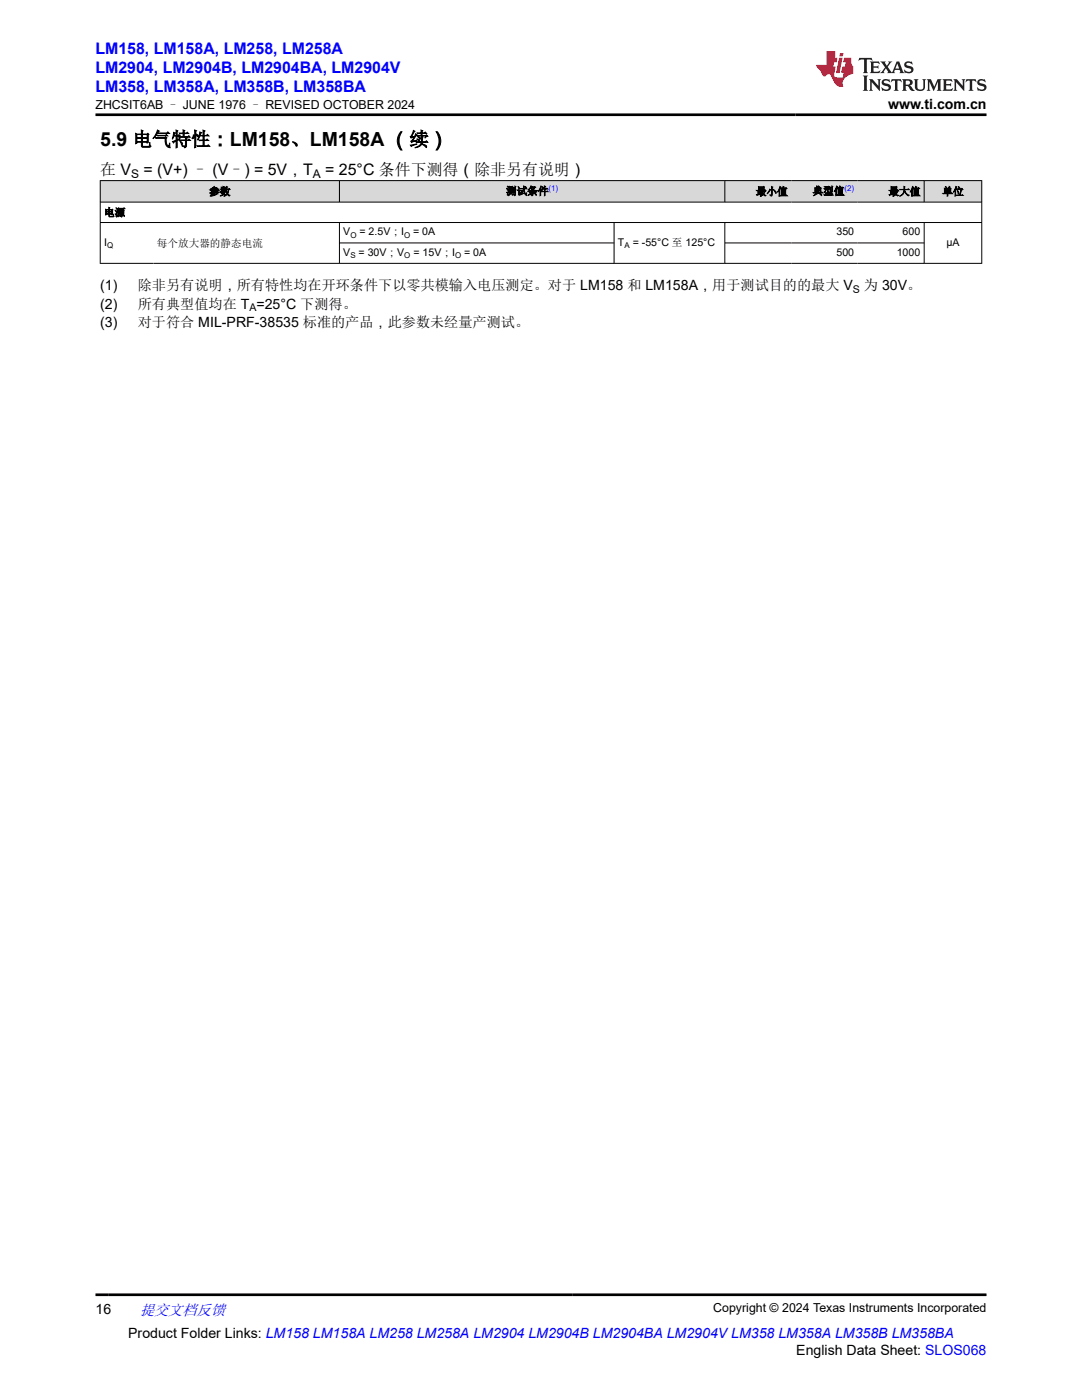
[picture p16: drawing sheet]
<svg xmlns="http://www.w3.org/2000/svg" width="216mm" height="279mm" viewBox="0 0 216 279" stroke-linecap="round" stroke-linejoin="round" font-family="sans-serif">
<defs><g id="words">
<text font-size="3.9" x="20" y="29.1">5.9 电气特性：LM158、LM158A （续）</text>
<g font-size="3.2" fill="#00f">
<text x="19" y="10.7">LM158, LM158A, LM258, LM258A</text>
<text x="19" y="14.5">LM2904, LM2904B, LM2904BA, LM2904V</text>
<text x="19" y="18.3">LM358, LM358A, LM358B, LM358BA</text>
</g>
<g font-size="3.2">
<text x="20" y="34.9">在 V</text>
<text x="28.6" y="34.9">= (V+) – (V–) = 5V，T</text>
<text x="64.9" y="34.9">= 25°C 条件下测得（除非另有说明）</text>
</g>
<text font-size="3" fill="#00f" x="27.9" y="262.4">提交文档反馈</text>
<g font-size="2.8">
<text x="177.2" y="21.7">www.ti.com.cn</text>
<text x="20" y="57.9">(1)</text>
<text x="27.5" y="57.9">除非另有说明，所有特性均在开环条件下以零共模输入电压测定。对于 LM158 和 LM158A，用于测试目的的最大 V</text>
<text x="172.4" y="57.9">为 30V。</text>
<text x="20" y="61.6">(2)</text>
<text x="20" y="65.3">(3)</text>
<text x="27.5" y="61.6">所有典型值均在 T =25°C 下测得。</text>
<text x="27.5" y="65.3">对于符合 MIL-PRF-38535 标准的产品，此参数未经量产测试。</text>
<text x="19" y="262.1">16</text>
<text x="25.6" y="266.9">Product Folder Links: LM158 LM158A LM258 LM258A LM2904 LM2904B LM2904BA LM2904V LM358 LM358A LM358B LM358BA</text>
<text x="158.9" y="270.3">English Data Sheet: SLOS068</text>
</g>
<g font-size="2.5">
<text x="19.1" y="21.8">ZHCSIT6AB – JUNE 1976 – REVISED OCTOBER 2024</text>
<text x="142.3" y="261.8">Copyright © 2024 Texas Instruments Incorporated</text>
</g>
<g font-size="2.4">
<text x="26.2" y="35.5">S</text>
<text x="62.4" y="35.5">A</text>
</g>
<g font-size="2.1">
<text x="41.7" y="39">参数</text>
<text x="101" y="38.8">测试条件</text>
<text x="150.8" y="39">最小值</text>
<text x="162.2" y="38.8">典型值</text>
<text x="177.3" y="39">最大值</text>
<text x="188" y="39">单位</text>
<text x="20.8" y="43.1">电源</text>
<text x="68.5" y="47">V</text>
<text x="71.7" y="47">= 2.5V；I</text>
<text x="82.4" y="47">= 0A</text>
<text x="166.9" y="47">350</text>
<text x="180.1" y="47">600</text>
<text x="20.8" y="49">I</text>
<text x="31.3" y="49.2">每个放大器的静态电流</text>
<text x="68.5" y="51.1">V</text>
<text x="71.6" y="51.1">= 30V；V</text>
<text x="82.5" y="51.1">= 15V；I</text>
<text x="92.6" y="51.1">= 0A</text>
<text x="123.3" y="49.1">T</text>
<text x="126.2" y="49.1">= -55°C 至 125°C</text>
<text x="166.9" y="51.1">500</text>
<text x="178.9" y="51.1">1000</text>
<text x="188.8" y="49">µA</text>
<text x="170.2" y="58.5">S</text>
<text x="49.8" y="62.1">A</text>
</g>
<g font-size="1.6" fill="#00f">
<text x="109.4" y="38.1">(1)</text>
<text x="168.5" y="38.1">(2)</text>
</g>
<g font-size="1.6">
<text x="69.9" y="47.4">O</text>
<text x="80.6" y="47.4">O</text>
<text x="21.4" y="49.5">Q</text>
<text x="69.9" y="51.5">S</text>
<text x="80.7" y="51.5">O</text>
<text x="90.8" y="51.5">O</text>
<text x="124.6" y="49.6">A</text>
</g>
</g></defs>
<g fill="#d8d8d8">
<path d="M20 36h175.9v4.3h-175.9z" fill-rule="evenodd"/>
<path d="M20.1 36.1h47.6v4.2h-47.6z" fill-rule="evenodd"/>
<path d="M67.8 36.1h76.8v4.2h-76.8z" fill-rule="evenodd"/>
<path d="M144.7 36.1h13.2v4.2h-13.2z" fill-rule="evenodd"/>
<path d="M157.9 36.1h13.3v4.2h-13.3z" fill-rule="evenodd"/>
<path d="M171.2 36.1h13.1v4.2h-13.1z" fill-rule="evenodd"/>
<path d="M184.5 36.1h11.3v4.2h-11.3z" fill-rule="evenodd"/>
</g>
<g fill="none" stroke="#000" stroke-width=".2">
<path d="M19.9 36h176.1M20 36v16.6M67.7 36v4.4M144.6 36v4.4M184.4 36v4.4M195.9 36v16.6M19.9 40.3h176.1M19.9 44.4h176.1M19.9 52.6h176.1M67.7 44.4v8.2M67.7 48.5h54.9M122.5 44.4v8.2"/>
<path d="M144.6 44.4v8.2M144.6 48.5h39.9M184.4 44.4v8.2"/>
</g>
<path d="M171.5 11.6l-.2 .5 .5-.2h.6v.1v2.2l-.2 .4h1l-.2-.4v-2.2v-.1h.5l.6 .2-.2-.5zM173.6 12.3l.2 .4v1.5l-.2 .4h1.9l.1-.6a1.08 1.08 0 0 1-1.3 .2v-.7h.6l.4 .2v-.7l-.4 .2h-.6v-.5l.2-.2a1 1 0 0 1 1 .3l-.1-.5zM175.7 12.3l.9 1.1-1 1.2h.9l-.2-.2 .5-.8 .4 .8-.2 .2h1.6l-.2-.2 .2-.5h.9l.1 .5-.1 .2h.9l-.2-.3-.8-2h-.5l-.9 2.2-.9-1.1 .9-1.1h-.8l.2 .2-.4 .6-.4-.6 .2-.2zM179 12.7l.4 1h-.7zM180.7 12.4a.65 .65 0 0 0-.2 .7 .65 .65 0 0 0 .6 .5l.6 .1 .1 .3a.79 .79 0 0 1-.7 .4 .79 .79 0 0 1-.7-.5l.1 .7 .2-.1a.93 .93 0 0 0 1.1 .1 .93 .93 0 0 0 .4-1 1.46 1.46 0 0 0-1.2-.6l-.1-.3a1.09 1.09 0 0 1 1.2 .2l-.2-.6-.1 .1-.5-.2zM172.2 15.1l.2 .4v2.2l-.2 .4h1l-.2-.4v-2.2l.2-.4zM173.4 15.8l.2 .4v1.5l-.2 .4h.8l-.3-.4 .1-1.3 1.6 1.8v-2l.2-.4h-.7l.1 .2 .1 1.1-1.2-1.3zM176.2 15.9a.65 .65 0 0 0-.2 .8 .65 .65 0 0 0 .6 .4l.6 .2 .1 .2a.79 .79 0 0 1-.7 .4 .79 .79 0 0 1-.7-.5l.1 .7 .2-.1a.93 .93 0 0 0 1.1 .1 .93 .93 0 0 0 .4-.9 1.46 1.46 0 0 0-1.2-.6l-.1-.4a1.09 1.09 0 0 1 1.2 .2l-.1-.6-.2 .1-.5-.1zM177.9 15.8l-.1 .6a.63 .63 0 0 1 .8-.3v1.6l-.3 .4h1l-.2-.4v-1.6a.66 .66 0 0 1 .8 .3l-.1-.6zM180 15.8l.2 .4v1.5l-.2 .4h1l-.2-.2-.1-.7h.5l.1 .2a.79 .79 0 0 0 1.2 .6l-1-.9a.61 .61 0 0 0 .6-.6 .61 .61 0 0 0-.5-.7zM180.8 16.1h.1a.47 .47 0 0 1 .5 .1 .47 .47 0 0 1 .1 .5l-.1 .1-.7 .1zM182.3 15.8l.2 .2a2.27 2.27 0 0 0 .4 2 1.04 1.04 0 0 0 1.7-.7v-1.3l.2-.2h-.8l.2 .4v1.1a.6 .6 0 0 1-.6 .6 .6 .6 0 0 1-.6-.6v-1.1l.3-.4zM184.9 15.8l.2 .4v1.5l-.2 .4h.8l-.3-.4v-1.4l.9 1.9 .9-1.9v1.4l-.3 .4h1l-.2-.4v-1.5l.2-.4h-.8l-.7 1.5-.6-1.5zM188.1 15.8l.2 .4v1.5l-.2 .4h1.9l.1-.6a1.09 1.09 0 0 1-1.3 .2v-.7h.6l.4 .2v-.6l-.4 .2h-.6v-.6l.2-.1a1.01 1.01 0 0 1 1 .3l-.1-.6zM190.2 15.8l.3 .4v1.5l-.3 .4h.8l-.2-.4v-1.3l1.6 1.8v-2l.2-.4h-.7l.2 .2v1.1l-1.2-1.3zM192.8 15.8l-.1 .6a.63 .63 0 0 1 .8-.3v1.6l-.3 .4h1l-.2-.4v-1.6a.66 .66 0 0 1 .8 .3l-.1-.6zM195.2 15.9a.65 .65 0 0 0-.2 .8 .65 .65 0 0 0 .6 .4l.6 .2 .2 .2a.79 .79 0 0 1-.7 .4 .79 .79 0 0 1-.7-.5l.1 .7 .2-.1a.93 .93 0 0 0 1 .1 .93 .93 0 0 0 .5-.9 1.46 1.46 0 0 0-1.3-.6v-.4a1.09 1.09 0 0 1 1.2 .2l-.2-.6-.2 .1-.5-.1z" fill="#231f20"/>
<path d="M164.9 10.2v2.8h-2l.1 .3 .8 1a.95 .95 0 0 0 1 .9 .59 .59 0 0 1 .5-.4 .59 .59 0 0 1 .5 .4l.4 .7a1.59 1.59 0 0 0 2.1 1.4 1.61 1.61 0 0 1 1-2.3l1-.3-.1-1.5a1.59 1.59 0 0 1-.3-1.7h-1.5l-.2 .9h.6l-.2 .9h-.5l-.2 1v.2l.4 .1-.1 .9h-.7a.73 .73 0 0 1-1-.7l.3-1.5h-.5l.1-.9h.5l.2-.9h-.5v-1.3zM167.4 11.5l-.6 3.1h.7l.6-3.1zM167.6 10.6l-.1 .6h.7l.1-.6z" fill="#ed1c24"/>
<path d="M19 22.9h177.8M19 258.4h177.8" fill="none" stroke="#000" stroke-width=".53"/>
<use href="#words"/>
</svg>
